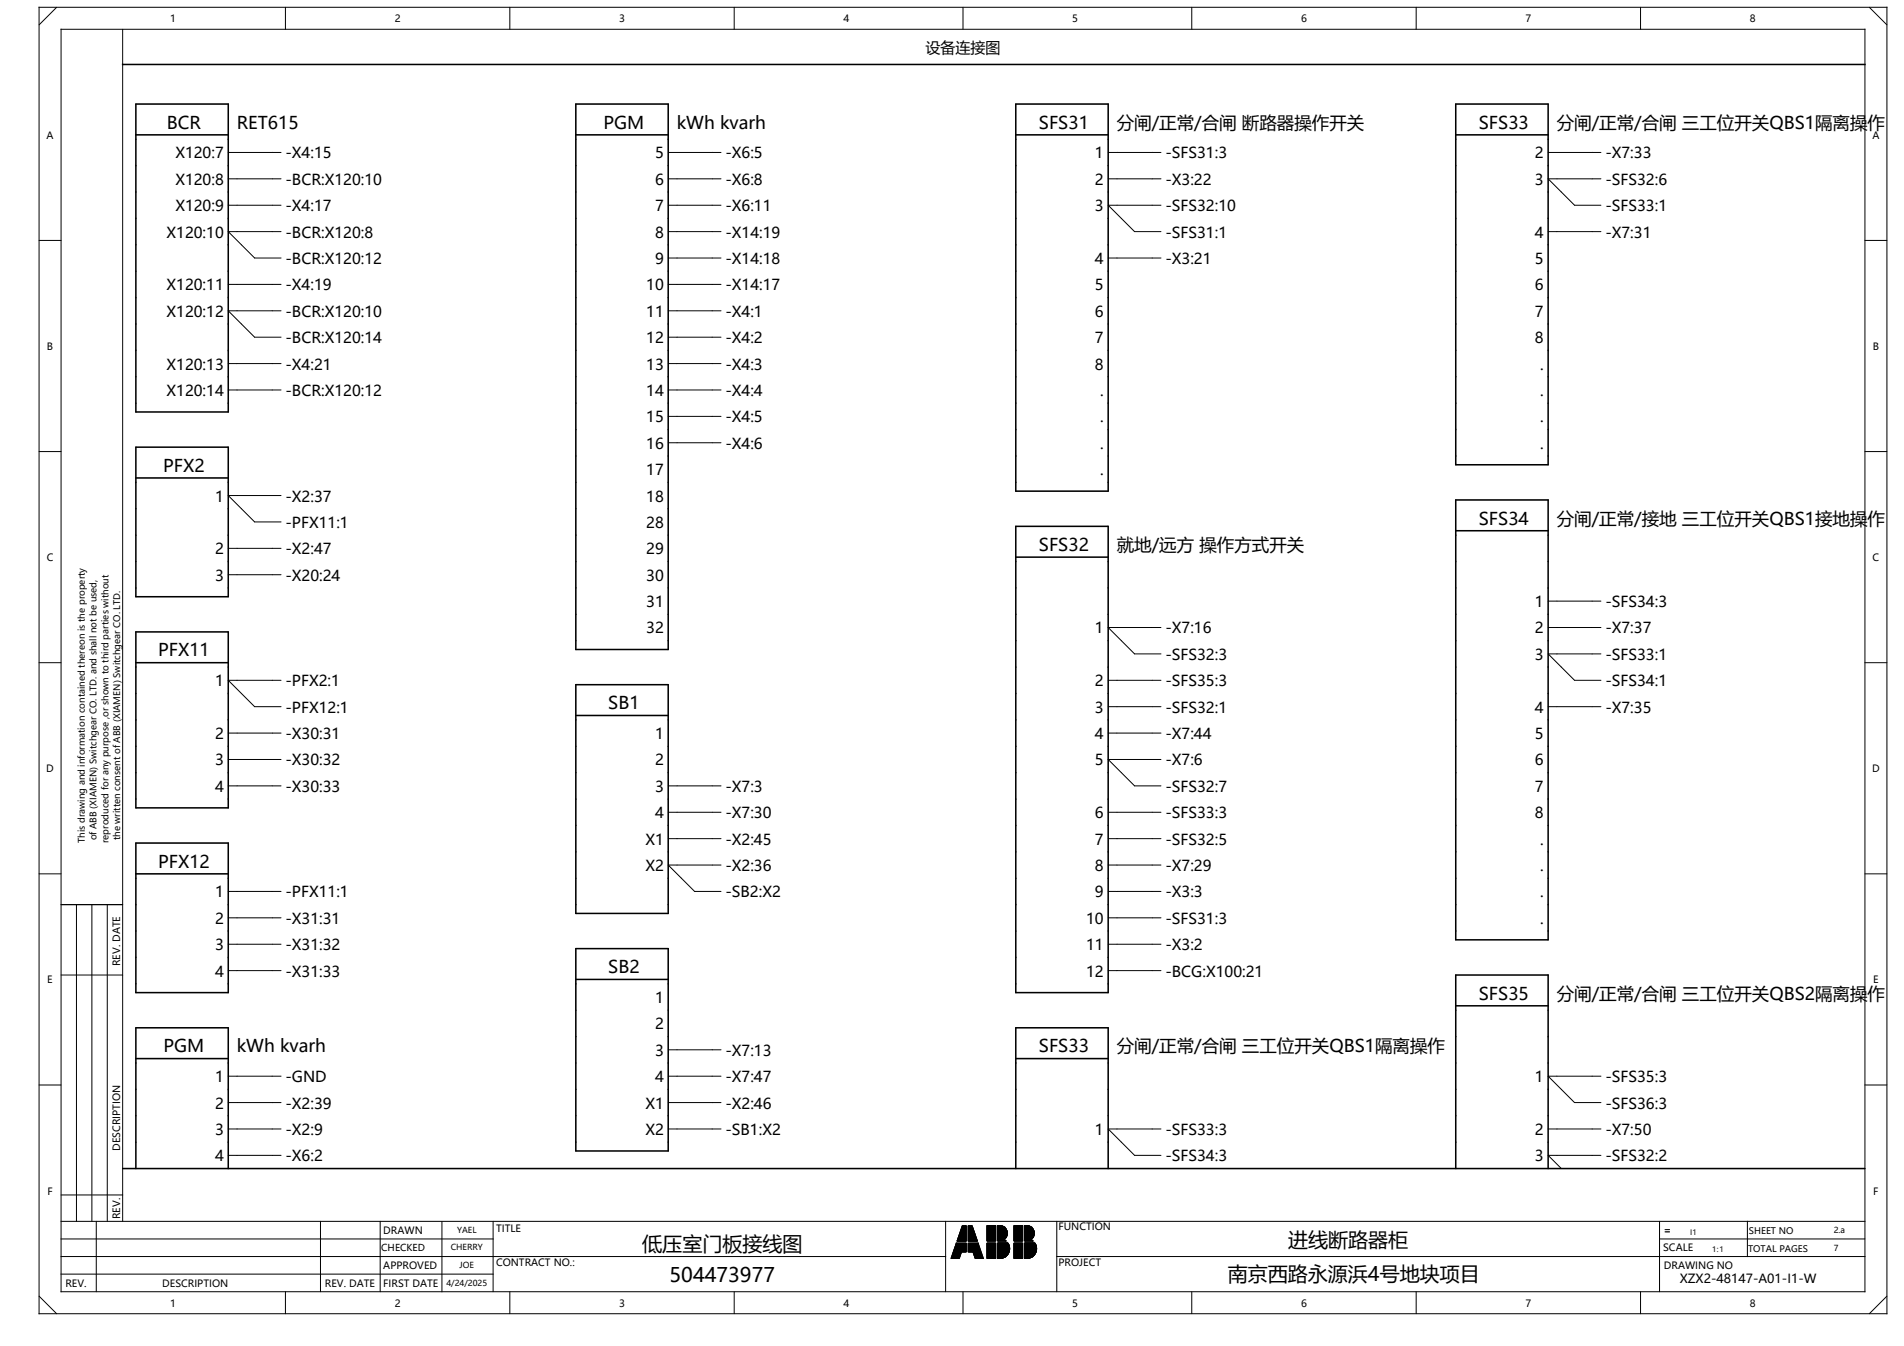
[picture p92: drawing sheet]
<svg xmlns="http://www.w3.org/2000/svg" width="297mm" height="210mm" viewBox="0 0 297 210" stroke-linecap="round" stroke-linejoin="round" font-family="sans-serif">
<defs><g id="words">
<g font-size="3.1">
<text x="100.2" y="195.2">低压室门板接线图</text>
<text x="201" y="194.5">进线断路器柜</text>
<text x="104.4" y="200">504473977</text>
<text x="191.5" y="199.9">南京西路永源浜4号地块项目</text>
</g>
<g font-size="2.7">
<text x="26" y="20.1">BCR</text>
<text x="36.9" y="20.1">RET615</text>
<text x="94.1" y="20.1">PGM</text>
<text x="105.6" y="20.1">kWh kvarh</text>
<text x="162.1" y="20.1">SFS31</text>
<text x="174.2" y="20.1">分闸/正常/合闸 断路器操作开关</text>
<text x="230.7" y="20.1">SFS33</text>
<text x="242.8" y="20.1">分闸/正常/合闸 三工位开关QBS1隔离操作</text>
<text x="25.5" y="73.6">PFX2</text>
<text x="230.7" y="81.8">SFS34</text>
<text x="242.8" y="81.8">分闸/正常/接地 三工位开关QBS1接地操作</text>
<text x="162.1" y="86">SFS32</text>
<text x="174.2" y="86">就地/远方 操作方式开关</text>
<text x="24.7" y="102.4">PFX11</text>
<text x="94.9" y="110.7">SB1</text>
<text x="24.7" y="135.4">PFX12</text>
<text x="94.9" y="151.8">SB2</text>
<text x="230.7" y="156">SFS35</text>
<text x="242.8" y="156">分闸/正常/合闸 三工位开关QBS2隔离操作</text>
<text x="25.5" y="164.2">PGM</text>
<text x="36.9" y="164.2">kWh kvarh</text>
<text x="162.1" y="164.2">SFS33</text>
<text x="174.2" y="164.2">分闸/正常/合闸 三工位开关QBS1隔离操作</text>
</g>
<g font-size="2.3">
<text x="144.4" y="8.2">设备连接图</text>
<text x="27.4" y="24.7">X120:7</text>
<text x="27.4" y="28.8">X120:8</text>
<text x="44.5" y="24.7">-X4:15</text>
<text x="44.5" y="28.8">-BCR:X120:10</text>
<text x="102.2" y="24.7">5</text>
<text x="102.2" y="28.8">6</text>
<text x="113.2" y="24.7">-X6:5</text>
<text x="113.2" y="28.8">-X6:8</text>
<text x="170.8" y="24.7">1</text>
<text x="170.8" y="28.8">2</text>
<text x="181.8" y="24.7">-SFS31:3</text>
<text x="181.8" y="28.8">-X3:22</text>
<text x="239.4" y="24.7">2</text>
<text x="239.4" y="28.8">3</text>
<text x="250.4" y="24.7">-X7:33</text>
<text x="250.4" y="28.8">-SFS32:6</text>
<text x="27.4" y="33">X120:9</text>
<text x="44.5" y="33">-X4:17</text>
<text x="102.2" y="33">7</text>
<text x="113.2" y="33">-X6:11</text>
<text x="170.8" y="33">3</text>
<text x="181.8" y="33">-SFS32:10</text>
<text x="250.4" y="33">-SFS33:1</text>
<text x="26" y="37.1">X120:10</text>
<text x="44.5" y="37.1">-BCR:X120:8</text>
<text x="44.5" y="41.2">-BCR:X120:12</text>
<text x="102.2" y="37.1">8</text>
<text x="102.2" y="41.2">9</text>
<text x="113.2" y="37.1">-X14:19</text>
<text x="113.2" y="41.2">-X14:18</text>
<text x="170.8" y="41.2">4</text>
<text x="181.8" y="37.1">-SFS31:1</text>
<text x="181.8" y="41.2">-X3:21</text>
<text x="239.4" y="37.1">4</text>
<text x="239.4" y="41.2">5</text>
<text x="250.4" y="37.1">-X7:31</text>
<text x="26" y="45.3">X120:11</text>
<text x="44.5" y="45.3">-X4:19</text>
<text x="100.8" y="45.3">10</text>
<text x="113.2" y="45.3">-X14:17</text>
<text x="170.8" y="45.3">5</text>
<text x="239.4" y="45.3">6</text>
<text x="26" y="49.4">X120:12</text>
<text x="44.5" y="49.4">-BCR:X120:10</text>
<text x="44.5" y="53.5">-BCR:X120:14</text>
<text x="100.8" y="49.4">11</text>
<text x="100.8" y="53.5">12</text>
<text x="113.2" y="49.4">-X4:1</text>
<text x="113.2" y="53.5">-X4:2</text>
<text x="170.8" y="49.4">6</text>
<text x="170.8" y="53.5">7</text>
<text x="239.4" y="49.4">7</text>
<text x="239.4" y="53.5">8</text>
<text x="26" y="57.7">X120:13</text>
<text x="44.5" y="57.7">-X4:21</text>
<text x="100.8" y="57.7">13</text>
<text x="113.2" y="57.7">-X4:3</text>
<text x="170.8" y="57.7">8</text>
<text x="240.2" y="57.7">.</text>
<text x="26" y="61.8">X120:14</text>
<text x="44.5" y="61.8">-BCR:X120:12</text>
<text x="100.8" y="61.8">14</text>
<text x="100.8" y="65.9">15</text>
<text x="113.2" y="61.8">-X4:4</text>
<text x="113.2" y="65.9">-X4:5</text>
<text x="171.6" y="61.8">.</text>
<text x="171.6" y="65.9">.</text>
<text x="240.2" y="61.8">.</text>
<text x="240.2" y="65.9">.</text>
<text x="100.8" y="70">16</text>
<text x="113.2" y="70">-X4:6</text>
<text x="171.6" y="70">.</text>
<text x="240.2" y="70">.</text>
<text x="100.8" y="74.1">17</text>
<text x="171.6" y="74.1">.</text>
<text x="33.5" y="78.2">1</text>
<text x="44.5" y="78.2">-X2:37</text>
<text x="44.5" y="82.4">-PFX11:1</text>
<text x="100.8" y="78.2">18</text>
<text x="100.8" y="82.4">28</text>
<text x="33.5" y="86.5">2</text>
<text x="44.5" y="86.5">-X2:47</text>
<text x="100.8" y="86.5">29</text>
<text x="33.5" y="90.6">3</text>
<text x="44.5" y="90.6">-X20:24</text>
<text x="100.8" y="90.6">30</text>
<text x="100.8" y="94.7">31</text>
<text x="239.4" y="94.7">1</text>
<text x="250.4" y="94.7">-SFS34:3</text>
<text x="100.8" y="98.8">32</text>
<text x="170.8" y="98.8">1</text>
<text x="181.8" y="98.8">-X7:16</text>
<text x="239.4" y="98.8">2</text>
<text x="250.4" y="98.8">-X7:37</text>
<text x="33.5" y="107.1">1</text>
<text x="44.5" y="107.1">-PFX2:1</text>
<text x="170.8" y="107.1">2</text>
<text x="181.8" y="103">-SFS32:3</text>
<text x="181.8" y="107.1">-SFS35:3</text>
<text x="239.4" y="103">3</text>
<text x="250.4" y="103">-SFS33:1</text>
<text x="250.4" y="107.1">-SFS34:1</text>
<text x="44.5" y="111.2">-PFX12:1</text>
<text x="170.8" y="111.2">3</text>
<text x="181.8" y="111.2">-SFS32:1</text>
<text x="239.4" y="111.2">4</text>
<text x="250.4" y="111.2">-X7:35</text>
<text x="33.5" y="115.3">2</text>
<text x="33.5" y="119.4">3</text>
<text x="44.5" y="115.3">-X30:31</text>
<text x="44.5" y="119.4">-X30:32</text>
<text x="102.2" y="115.3">1</text>
<text x="102.2" y="119.4">2</text>
<text x="170.8" y="115.3">4</text>
<text x="170.8" y="119.4">5</text>
<text x="181.8" y="115.3">-X7:44</text>
<text x="181.8" y="119.4">-X7:6</text>
<text x="239.4" y="115.3">5</text>
<text x="239.4" y="119.4">6</text>
<text x="33.5" y="123.5">4</text>
<text x="44.5" y="123.5">-X30:33</text>
<text x="102.2" y="123.5">3</text>
<text x="113.2" y="123.5">-X7:3</text>
<text x="181.8" y="123.5">-SFS32:7</text>
<text x="239.4" y="123.5">7</text>
<text x="100.7" y="131.8">X1</text>
<text x="102.2" y="127.7">4</text>
<text x="113.2" y="127.7">-X7:30</text>
<text x="113.2" y="131.8">-X2:45</text>
<text x="170.8" y="127.7">6</text>
<text x="170.8" y="131.8">7</text>
<text x="181.8" y="127.7">-SFS33:3</text>
<text x="181.8" y="131.8">-SFS32:5</text>
<text x="239.4" y="127.7">8</text>
<text x="240.2" y="131.8">.</text>
<text x="100.7" y="135.9">X2</text>
<text x="113.2" y="135.9">-X2:36</text>
<text x="170.8" y="135.9">8</text>
<text x="181.8" y="135.9">-X7:29</text>
<text x="240.2" y="135.9">.</text>
<text x="33.5" y="140">1</text>
<text x="44.5" y="140">-PFX11:1</text>
<text x="113.2" y="140">-SB2:X2</text>
<text x="170.8" y="140">9</text>
<text x="181.8" y="140">-X3:3</text>
<text x="240.2" y="140">.</text>
<text x="33.5" y="144.1">2</text>
<text x="33.5" y="148.2">3</text>
<text x="44.5" y="144.1">-X31:31</text>
<text x="44.5" y="148.2">-X31:32</text>
<text x="169.4" y="144.1">10</text>
<text x="169.4" y="148.2">11</text>
<text x="181.8" y="144.1">-SFS31:3</text>
<text x="181.8" y="148.2">-X3:2</text>
<text x="240.2" y="144.1">.</text>
<text x="33.5" y="152.4">4</text>
<text x="44.5" y="152.4">-X31:33</text>
<text x="169.4" y="152.4">12</text>
<text x="181.8" y="152.4">-BCG:X100:21</text>
<text x="102.2" y="156.5">1</text>
<text x="102.2" y="160.6">2</text>
<text x="102.2" y="164.7">3</text>
<text x="113.2" y="164.7">-X7:13</text>
<text x="33.5" y="168.8">1</text>
<text x="33.5" y="173">2</text>
<text x="44.5" y="168.8">-GND</text>
<text x="44.5" y="173">-X2:39</text>
<text x="100.7" y="173">X1</text>
<text x="102.2" y="168.8">4</text>
<text x="113.2" y="168.8">-X7:47</text>
<text x="113.2" y="173">-X2:46</text>
<text x="239.4" y="168.8">1</text>
<text x="250.4" y="168.8">-SFS35:3</text>
<text x="250.4" y="173">-SFS36:3</text>
<text x="33.5" y="177.1">3</text>
<text x="44.5" y="177.1">-X2:9</text>
<text x="100.7" y="177.1">X2</text>
<text x="113.2" y="177.1">-SB1:X2</text>
<text x="170.8" y="177.1">1</text>
<text x="181.8" y="177.1">-SFS33:3</text>
<text x="239.4" y="177.1">2</text>
<text x="250.4" y="177.1">-X7:50</text>
<text x="33.5" y="181.2">4</text>
<text x="44.5" y="181.2">-X6:2</text>
<text x="181.8" y="181.2">-SFS34:3</text>
<text x="239.4" y="181.2">3</text>
<text x="250.4" y="181.2">-SFS32:2</text>
</g>
<text font-size="2" x="262" y="200.2">XZX2-48147-A01-I1-W</text>
<g font-size="1.6">
<text x="26.6" y="3.5">1</text>
<text x="61.6" y="3.5">2</text>
<text x="96.6" y="3.5">3</text>
<text x="131.6" y="3.5">4</text>
<text x="167.3" y="3.5">5</text>
<text x="202.9" y="3.5">6</text>
<text x="237.9" y="3.5">7</text>
<text x="272.9" y="3.5">8</text>
<text x="7.3" y="21.7">A</text>
<text x="292.1" y="21.7">A</text>
<text x="7.3" y="54.6">B</text>
<text x="292.1" y="54.6">B</text>
<text x="7.3" y="87.5">C</text>
<text x="292.1" y="87.5">C</text>
<text x="7.2" y="120.5">D</text>
<text x="292" y="120.5">D</text>
<text x="7.4" y="153.4">E</text>
<text x="18.7" y="150.7" transform="rotate(-90 18.7 150.7)">REV. DATE</text>
<text x="292.2" y="153.4">E</text>
<text x="18.7" y="179.6" transform="rotate(-90 18.7 179.6)">DESCRIPTION</text>
<text x="7.4" y="186.4">F</text>
<text x="18.7" y="190.2" transform="rotate(-90 18.7 190.2)">REV.</text>
<text x="165.1" y="192">FUNCTION</text>
<text x="292.2" y="186.4">F</text>
<text x="59.8" y="192.5">DRAWN</text>
<text x="59.8" y="198">APPROVED</text>
<text x="77.4" y="192.2">TITLE</text>
<text x="77.4" y="197.5">CONTRACT NO.:</text>
<text x="165.1" y="197.5">PROJECT</text>
<text x="259.4" y="195.1">SCALE</text>
<text x="259.6" y="192.5">=</text>
<text x="10.2" y="200.8">REV.</text>
<text x="25.3" y="200.8">DESCRIPTION</text>
<text x="26.6" y="203.9">1</text>
<text x="50.7" y="200.8">REV. DATE</text>
<text x="59.8" y="200.7">FIRST DATE</text>
<text x="61.6" y="203.9">2</text>
<text x="96.6" y="203.9">3</text>
<text x="131.6" y="203.9">4</text>
<text x="167.3" y="203.9">5</text>
<text x="202.9" y="203.9">6</text>
<text x="237.9" y="203.9">7</text>
<text x="259.6" y="198">DRAWING NO</text>
<text x="272.9" y="203.9">8</text>
</g>
<text font-size="1.5" x="59.5" y="195.2">CHECKED</text>
<g font-size="1.4">
<text x="13.2" y="131.5" transform="rotate(-90 13.2 131.5)">This drawing and information contained thereon is the property</text>
<text x="15.1" y="131.1" transform="rotate(-90 15.1 131.1)">of ABB (XIAMEN) Switchgear CO. LTD. and shall not be used,</text>
<text x="16.9" y="131.5" transform="rotate(-90 16.9 131.5)">reproduced for any purpose ,or shown to third parties without</text>
<text x="18.8" y="131.1" transform="rotate(-90 18.8 131.1)">the written consent of ABB (XIAMEN) Switchgear CO. LTD.</text>
<text x="272.7" y="195.3">TOTAL PAGES</text>
<text x="272.8" y="192.5">SHEET NO</text>
</g>
<g font-size="1.3">
<text x="70.3" y="195.1">CHERRY</text>
<text x="71.3" y="192.3">YAEL</text>
<text x="71.7" y="197.8">JOE</text>
<text x="286" y="192.4">2.a</text>
<text x="286" y="195.2">7</text>
<text x="69.6" y="200.6">4/24/2025</text>
</g>
<g font-size="1.2">
<text x="263.7" y="192.6">I1</text>
<text x="267.1" y="195.4">1:1</text>
</g>
</g></defs>
<g fill="none" stroke="#000" stroke-width=".16">
<path d="M6.1 1.1h288.2v203.9h-288.2zM8.8 1.1l-2.7 2.8M9.5 4.6h281.4v196.9h-281.4zM19.1 4.6v186M44.5 1.1v3.5M79.5 1.1v3.5M114.5 1.1v3.5M150.2 1.1v3.5M185.9 1.1v3.5M220.9 1.1v3.5M255.9 1.1v3.5M291.6 1.1l2.7 2.8"/>
<path d="M6.1 37.5h3.4M35.6 23.8h8.2M35.6 27.9h8.2M35.6 32h8.2M43.8 36.1h-8.2l4.1 4.2h4.1M104.2 23.8h8.3M104.2 27.9h8.3M104.2 32h8.3M104.2 36.1h8.3M172.9 23.8h8.2M172.9 27.9h8.2M181.1 32h-8.2l4.1 4.1h4.1"/>
<path d="M241.5 23.8h8.2M241.5 36.1h8.2M249.7 27.9h-8.2l4.1 4.1h4.1M290.9 37.5h3.4M35.6 44.4h8.2M35.6 56.7h8.2M43.8 48.5h-8.2l4.1 4.1h4.1M104.2 40.3h8.3M104.2 44.4h8.3M104.2 48.5h8.3M104.2 52.6h8.3M104.2 56.7h8.3"/>
<path d="M172.9 40.3h8.2M6.1 70.5h3.4M35.6 60.8h8.2M43.8 77.3h-8.2l4.1 4.1h4.1M104.2 60.8h8.3M104.2 65h8.3M104.2 69.1h8.3M290.9 70.5h3.4M35.6 85.6h8.2M35.6 89.7h8.2M181.1 97.9h-8.2l4.1 4.1h4.1M241.5 97.9h8.2"/>
<path d="M241.5 93.8h8.2M6.1 103.4h3.4M35.6 114.4h8.2M35.6 118.5h8.2M43.8 106.1h-8.2l4.1 4.2h4.1M172.9 106.1h8.2M172.9 110.3h8.2M172.9 114.4h8.2M181.1 118.5h-8.2l4.1 4.1h4.1M241.5 110.3h8.2M249.7 102h-8.2l4.1 4.1h4.1M290.9 103.4h3.4"/>
<path d="M6.1 136.3h3.4M35.6 122.6h8.2M35.6 139.1h8.2M104.2 122.6h8.3M104.2 126.7h8.3M104.2 130.8h8.3M112.5 135h-8.3l4.2 4.1h4.1M172.9 139.1h8.2M172.9 126.7h8.2M172.9 130.8h8.2M172.9 135h8.2M290.9 136.3h3.4"/>
<path d="M9.5 141.1h9.6M9.5 152.1h9.6M11.9 141.1v49.5M14.3 141.1v49.5M16.7 141.1v49.5M35.6 143.2h8.2M35.6 147.3h8.2M35.6 151.4h8.2M172.9 143.2h8.2M172.9 147.3h8.2M172.9 151.4h8.2M6.1 169.3h3.4"/>
<path d="M35.6 167.9h8.2M35.6 172h8.2M35.6 176.1h8.2M104.2 167.9h8.3M104.2 172h8.3M104.2 176.1h8.3M104.2 163.8h8.3M181.1 176.1h-8.2l4.1 4.2h4.1M241.5 176.1h8.2M249.7 167.9h-8.2l4.1 4.1h4.1M290.9 169.3h3.4M9.5 198.8h67.4"/>
<path d="M9.5 196h138M9.5 193.3h67.4M9.5 190.6h281.4M9.5 186.4h9.6M15 190.6v10.9M35.6 180.3h8.2M50 190.6v10.9M59.3 190.6v10.9M68.9 190.6v11M76.9 190.6v10.9M147.5 190.6v10.9M149.2 194l-.8 2.3h1.2l.4-1"/>
<path d="M149.2 194h1.5v1.3h-.7M149.2 194l.8 1.3M150.1 191.2h.6v2.4h-1.4zM151 191.2h.6l.9 2.4h-1.5zM152.6 194l.8 2.3h-1.3l-.3-1M152.6 194h-1.6v1.3h.8M152.6 194l-.8 1.3M154 191.2h1.3v2.4h-1.3zM154 193.9h1.3v2.4h-1.3zM155.6 194h1.6M155.6 191.2h.6M155.6 192.6h1.5"/>
<path d="M155.6 191.7h1.3M155.6 191.8h1.4M155.6 191.9h1.4M155.6 192h1.5M155.6 192.1h1.5M155.6 192.2h1.5M155.6 192.3h1.5M155.6 192.7h1.5M155.6 192.8h1.5M155.6 192.8h1.4M155.6 192.9h1.4M155.6 193h1.4"/>
<path d="M155.6 193.1h1.3M155.6 191.6h1.2M155.6 191.4h.9M155.6 191.4h1M155.6 191.5h1.1M155.6 191.3h.8M155.6 193.2h1.2M155.6 195.2h1.8M155.6 194.3h1.8M155.6 194.4h1.8M155.6 194.1h1.7M155.6 194.2h1.7"/>
<path d="M155.6 194.2h1.8M155.6 193.5h1.2M155.6 194h1.7M155.6 194.5h1.8M155.6 194.5h1.9M155.6 194.6h1.9M155.6 194.7h1.9M155.6 194.8h1.9M155.6 194.9h1.9M155.6 195h1.9M155.6 195.1h1.9M155.6 195.5h1.7"/>
<path d="M155.6 195.6h1.7M155.6 195.6h1.6M155.6 195.7h1.6M155.6 195.8h1.5M155.6 195.9h1.5M155.6 195.9h1.4M155.6 196h1.3M155.6 196.1h1.2M155.6 195.3h1.8M155.6 195.4h1.8M155.6 193.3h1.2M155.6 193.3h1.1"/>
<path d="M155.6 193.4h1M155.6 193.5h1.1M155.6 196.1h1.1M155.6 196.2h1M155.6 196.3h.8M155.6 192.4h1.5M155.6 192.5h1.5M155.9 191.2a1.2 1.2 0 0 1 1.2 .9 1.2 1.2 0 0 1-.5 1.3M155.9 191.2h.1M155.9 191.2h-.3v2.4h1.3M155.9 191.2h.3M156.2 191.2l.2 .1"/>
<path d="M156.4 191.3l.1 .1M156.4 196.3h-.5M156.5 191.4h.1M156.6 193.4l.1 .1M156.6 196.2l-.2 .1M156.6 193.4l.3 .2M156.6 191.4l.1 .1M156.7 193.3l-.1 .1M156.7 193.5h.1M156.7 196.1l-.1 .1M156.7 191.5l.1 .1M156.8 193.3h-.1"/>
<path d="M156.8 191.6l.1 .1M156.8 193.5l.1 .1M156.8 196.1h-.1M156.8 193.2v.1M156.9 191.7h.1M156.9 193.1l-.1 .1M156.9 191.7l.1 .1M156.9 196l-.1 .1M156.9 193.1h.1M157 191.8v.1M157 193l-.1 .1M157 191.9h.1"/>
<path d="M157 195.9l-.1 .1M157 192.9v.1M157 191.9l.1 .1M157 192.8v.1M157.1 192v.1M157.1 192.8h-.1M157.1 195.9h-.1M157.1 192.1h.1M157.1 192.7v.1M157.1 192.1v.1M157.1 192.6v.1M157.1 192.2v.1"/>
<path d="M157.1 192.6h.1M157.1 192.3v.1M157.1 192.5v.1M157.1 192.4h.1M157.1 192.4v.1M157.1 195.8v.1M157.2 195.7l-.1 .1M157.2 193.9a1.54 1.54 0 0 1-1.3 2.4M157.2 193.9h-1.6v2.4h.3M157.2 193.9v.1M157.2 194h.1M157.2 195.6v.1"/>
<path d="M157.3 194v.1M157.3 195.6h-.1M157.3 194.1v.1M157.3 195.5v.1M157.3 194.2h.1M157.4 195.4l-.1 .1M157.4 194.2v.1M157.4 195.4h.1M157.4 194.3v.1M157.4 195.3v.1M157.4 194.4v.1M157.4 195.2v.1"/>
<path d="M157.4 194.5h.1M157.4 195.2h.1M157.5 194.5v.1M157.5 195.1l-.1 .1M157.5 194.6v.1M157.5 195v.1M157.5 194.7h.1M157.5 194.9v.1M157.5 194.7v.1M157.5 194.9h.1M157.5 194.8v.1M158.2 191.2h1.3v2.4h-1.3z"/>
<path d="M158.2 193.9h1.3v2.4h-1.3zM159.8 194h1.6M159.8 191.2h.6M159.8 192.6h1.5M159.8 191.7h1.3M159.8 191.8h1.4M159.8 191.9h1.4M159.8 192h1.5M159.8 192.1h1.5M159.8 192.2h1.5M159.8 192.3h1.5M159.8 192.7h1.5"/>
<path d="M159.8 192.8h1.5M159.8 192.8h1.4M159.8 192.9h1.4M159.8 193h1.4M159.8 193.1h1.3M159.8 191.6h1.2M159.8 191.4h.9M159.8 191.4h1M159.8 191.5h1.1M159.8 191.3h.8M159.8 193.2h1.2M159.8 195.2h1.9"/>
<path d="M159.8 195.2h1.8M159.8 194.3h1.8M159.8 194.4h1.8M159.8 194.1h1.7M159.8 194.2h1.8M159.8 193.5h1.2M159.8 194h1.7M159.8 194.5h1.9M159.8 194.6h1.9M159.8 194.7h1.9M159.8 194.8h1.9M159.8 194.9h1.9"/>
<path d="M159.8 195h1.9M159.8 195.1h1.9M159.8 195.5h1.7M159.8 195.6h1.7M159.8 195.6h1.6M159.8 195.7h1.6M159.8 195.8h1.5M159.8 195.9h1.5M159.8 195.9h1.4M159.8 196h1.3M159.8 196.1h1.2M159.8 195.3h1.8"/>
<path d="M159.8 195.4h1.8M159.8 193.3h1.2M159.8 193.3h1.1M159.8 193.4h1M159.8 193.5h1.1M159.8 196.1h1.1M159.8 196.2h1M159.8 196.3h.8M159.8 192.4h1.5M159.8 192.5h1.5M160.1 191.2a1.2 1.2 0 0 1 1.2 .9 1.2 1.2 0 0 1-.5 1.3M160.1 191.2h.1"/>
<path d="M160.1 191.2h-.3v2.4h1.3M160.1 191.2h.3M160.4 191.2l.2 .1M160.6 191.3l.1 .1M160.6 196.3h-.4M160.7 191.4h.1M160.8 193.4l.1 .1M160.8 196.2l-.2 .1M160.8 193.4l.3 .2M160.8 191.4l.1 .1M160.9 193.3l-.1 .1M160.9 193.5h.1"/>
<path d="M160.9 196.1l-.1 .1M160.9 191.5l.1 .1M161 193.3h-.1M161 191.6l.1 .1M161 193.5l.1 .1M161 196.1h-.1M161 193.2v.1M161.1 191.7h.1M161.1 193.1l-.1 .1M161.1 191.7l.1 .1M161.1 196l-.1 .1M161.1 193.1h.1"/>
<path d="M161.2 191.8v.1M161.2 193l-.1 .1M161.2 191.9h.1M161.2 195.9l-.1 .1M161.2 192.9v.1M161.2 191.9l.1 .1M161.2 192.8v.1M161.3 192v.1M161.3 192.8h-.1M161.3 195.9h-.1M161.3 192.1h.1M161.3 192.7v.1"/>
<path d="M161.3 192.1v.1M161.3 192.6v.1M161.3 192.2v.1M161.3 192.6h.1M161.3 192.3v.1M161.3 192.5v.1M161.3 192.4h.1M161.3 192.4v.1M161.3 195.8v.1M161.4 195.7l-.1 .1M161.4 193.9a1.54 1.54 0 0 1-1.2 2.4M161.4 193.9h-1.6v2.4h.4"/>
<path d="M161.4 193.9v.1M161.4 194h.1M161.4 195.6v.1M161.5 194v.1M161.5 195.6h-.1M161.5 194.1l.1 .1M161.5 195.5v.1M161.6 194.2h.1M161.6 195.4l-.1 .1M161.6 194.2v.1M161.6 195.4h.1M161.6 194.3v.1"/>
<path d="M161.6 195.3v.1M161.6 194.4l.1 .1M161.6 195.2v.1M161.7 194.5h.1M161.7 195.2h-.1M161.7 194.5v.1M161.7 195.1v.1M161.7 194.6v.1M161.7 195v.1M161.7 194.9v.1M161.7 194.7h.1M161.7 194.9h.1"/>
<path d="M161.7 194.7v.1M161.7 194.8v.1M164.8 196h126.1M164.8 190.6v10.9M249.7 180.3h-8.2l2.1 2M258.9 193.3h32M258.9 190.6v10.9M272.6 190.6v5.4M6.1 202.2l2.7 2.8M44.5 201.5v3.5M79.5 201.5v3.5M114.5 201.5v3.5"/>
<path d="M150.2 201.5v3.5M185.9 201.5v3.5M220.9 201.5v3.5M255.9 201.5v3.5M294.3 202.2l-2.7 2.8"/>
</g>
<g fill="#000" stroke="#000" stroke-width=".16">
<path d="M149.2 194h1.5v1.3h-.7zM149.2 194l.8 1.3-.4 1h-1.2zM150.1 191.2h.6v2.4h-1.4zM151 191.2h.6l.9 2.4h-1.5zM151 194h1.6l-.8 1.3h-.8zM152.6 194l.8 2.3h-1.3l-.3-1zM154 191.2h1.3v2.4h-1.3zM154 193.9h1.3v2.4h-1.3zM155.6 192.6h1.5zM155.6 191.7l1.4 .1zM155.6 191.8l1.4 .1zM155.6 191.9h1.4z"/>
<path d="M155.6 191.9l1.5 .1zM155.6 192l1.5 .1zM155.6 192.1h1.5zM155.6 192.1l1.5 .1zM155.6 192.2l1.5 .1zM155.6 191.7h1.3zM155.6 192.7h1.5zM155.6 192.8h1.5zM155.6 192.8h1.4zM155.6 192.9h1.4zM155.6 193h1.4zM155.6 191.6l1.3 .1z"/>
<path d="M155.6 191.4h1zM155.6 191.4l1.1 .1zM155.6 191.5l1.2 .1zM155.6 191.2h.6zM155.6 191.2l.8 .1zM155.6 191.3l.9 .1zM155.6 193.1h1.3zM155.6 195.2h1.8zM155.6 194.3l1.8 .1zM155.6 194.1l1.7 .1zM155.6 194.2h1.8zM155.6 194.2l1.8 .1z"/>
<path d="M155.6 193.5l1.3 .1h-1.3zM155.6 193.9l1.6 .1zM155.6 194h1.7zM155.6 194l1.7 .1zM155.6 194.4l1.8 .1zM155.6 194.5h1.9zM155.6 194.5l1.9 .1zM155.6 194.6l1.9 .1zM155.6 194.7h1.9zM155.6 194.7l1.9 .1zM155.6 194.8h1.9zM155.6 194.9h1.9z"/>
<path d="M155.6 195h1.9zM155.6 195.1h1.9zM155.6 195.5h1.7zM155.6 195.6h1.7zM155.6 195.6h1.6zM155.6 195.7h1.6zM155.6 195.8h1.5zM155.6 195.9h1.5zM155.6 195.9h1.4zM155.6 196h1.3zM155.6 195.3h1.8zM155.6 195.4h1.8z"/>
<path d="M155.6 193.2h1.2zM155.6 193.3h1.2zM155.6 193.3h1.1zM155.6 193.4l1.1 .1zM155.6 193.5h1.2zM155.6 196.1h1.2zM155.6 196.1h1.1zM155.6 196.2h1zM155.6 196.3h.8zM155.6 192.3l1.5 .1zM155.6 192.4h1.5zM155.6 192.5h1.5z"/>
<path d="M158.2 191.2h1.3v2.4h-1.3zM158.2 193.9h1.3v2.4h-1.3zM159.8 195.2h1.9zM159.8 194h1.7zM159.8 194.3l1.8 .1zM159.8 194.2l1.8 .1zM159.8 194.2h1.8zM159.8 194.1l1.8 .1zM159.8 194l1.7 .1zM159.8 195.1h1.9zM159.8 195h1.9zM159.8 194.9h1.9z"/>
<path d="M159.8 194.8h1.9zM159.8 194.7l1.9 .1zM159.8 194.7h1.9zM159.8 194.6l1.9 .1zM159.8 194.5l1.9 .1zM159.8 194.5h1.9zM159.8 194.4l1.9 .1zM159.8 195.6h1.7zM159.8 195.5h1.7zM159.8 195.4h1.8zM159.8 195.3h1.8zM159.8 195.2h1.8z"/>
<path d="M159.8 193.1h1.3zM159.8 193.5l1.3 .1h-1.3zM159.8 193.5h1.2zM159.8 193.4l1.1 .1zM159.8 193.3h1.1zM159.8 193.3h1.2zM159.8 193.2h1.2zM159.8 195.9h1.4zM159.8 196.3h.8zM159.8 196.2h1zM159.8 196.1h1.1zM159.8 196.1h1.2z"/>
<path d="M159.8 196h1.3zM159.8 193.9l1.6 .1zM159.8 195.9h1.5zM159.8 195.8h1.5zM159.8 195.7h1.6zM159.8 195.6h1.6zM159.8 191.9h1.4zM159.8 191.8l1.4 .1zM159.8 191.7l1.4 .1zM159.8 191.2l.8 .1zM159.8 191.2h.6zM159.8 191.6l1.3 .1z"/>
<path d="M159.8 191.5l1.2 .1zM159.8 191.4l1.1 .1zM159.8 191.4h1zM159.8 191.7h1.3zM159.8 191.3l.9 .1zM159.8 193h1.4zM159.8 192.9h1.4zM159.8 192.8h1.4zM159.8 192.6h1.5zM159.8 192.2l1.5 .1zM159.8 192.1l1.5 .1zM159.8 192.1h1.5z"/>
<path d="M159.8 192.3l1.5 .1zM159.8 192.5h1.5zM159.8 192.4h1.5zM159.8 192l1.5 .1zM159.8 192.7h1.5zM159.8 192.8h1.5zM159.8 191.9l1.5 .1z"/>
</g>
<g fill="none" stroke="#000" stroke-width=".24">
<path d="M19.1 10.1h271.8M21.2 16.2h14.4v48.1h-14.4zM89.8 16.2h14.4v85.1h-14.4zM158.5 16.2h14.4v60.4h-14.4zM227.1 16.2h14.4v56.3h-14.4zM21.2 21h14.4M89.8 21h14.4M158.5 21h14.4M227.1 21h14.4M21.2 69.8h14.4v23.3h-14.4zM21.2 74.6h14.4M227.1 78h14.4v68.6h-14.4z"/>
<path d="M21.2 98.6h14.4v27.4h-14.4zM158.5 82.1h14.4v72.8h-14.4zM158.5 86.9h14.4M227.1 82.8h14.4M21.2 103.4h14.4M89.8 106.8h14.4v35.7h-14.4zM89.8 111.6h14.4M21.2 131.5h14.4v23.4h-14.4zM21.2 136.3h14.4M89.8 148h14.4v31.6h-14.4zM89.8 152.8h14.4M227.1 156.9h14.4"/>
<path d="M21.2 165.2h14.4M158.5 165.2h14.4M19.1 182.3h271.8M21.2 182.3v-21.9h14.4v21.9M158.5 182.3v-21.9h14.4v21.9M227.1 182.3v-30.2h14.4v30.2"/>
</g>
<use href="#words"/>
</svg>
